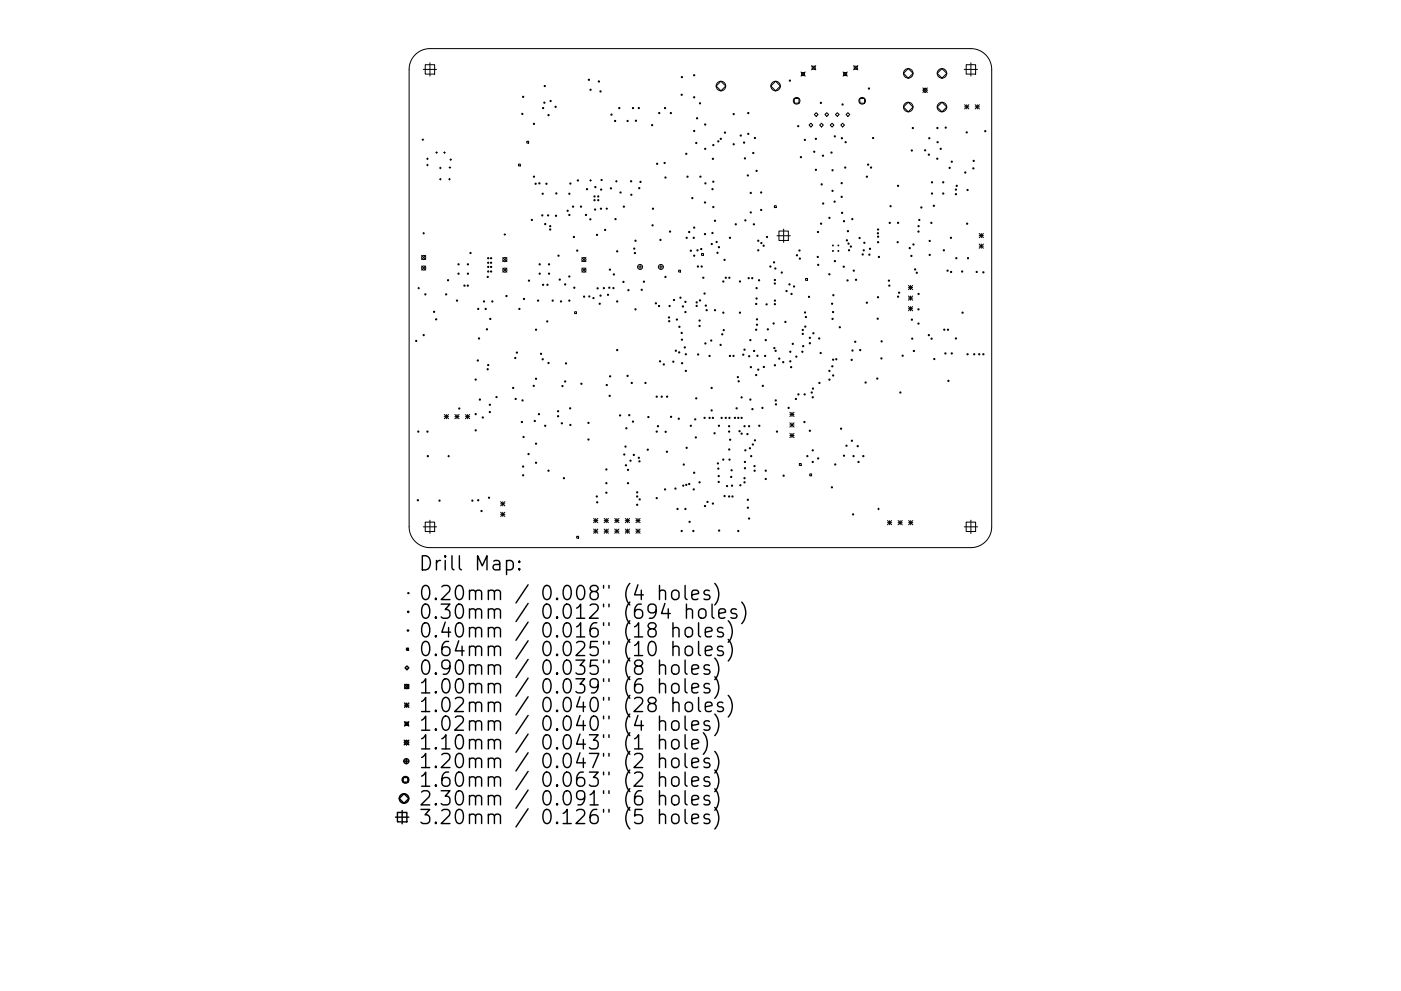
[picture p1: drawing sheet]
<svg xmlns="http://www.w3.org/2000/svg" width="297mm" height="210mm" viewBox="0 0 297 210" stroke-linecap="round" stroke-linejoin="round" font-family="sans-serif">
<defs><g id="words">
<g font-size="4.2">
<text x="88.7" y="121.1">Drill Map:</text>
<text x="88.7" y="127.4">0.20mm / 0.008&quot; (4 holes)</text>
<text x="88.7" y="131.3">0.30mm / 0.012&quot; (694 holes)</text>
<text x="88.7" y="135.3">0.40mm / 0.016&quot; (18 holes)</text>
<text x="88.7" y="139.2">0.64mm / 0.025&quot; (10 holes)</text>
<text x="88.7" y="143.2">0.90mm / 0.035&quot; (8 holes)</text>
<text x="88.7" y="147.2">1.00mm / 0.039&quot; (6 holes)</text>
<text x="88.7" y="151.1">1.02mm / 0.040&quot; (28 holes)</text>
<text x="88.7" y="155.1">1.02mm / 0.040&quot; (4 holes)</text>
<text x="88.7" y="159">1.10mm / 0.043&quot; (1 hole)</text>
<text x="88.7" y="163">1.20mm / 0.047&quot; (2 holes)</text>
<text x="88.7" y="167">1.60mm / 0.063&quot; (2 holes)</text>
<text x="88.7" y="170.9">2.30mm / 0.091&quot; (6 holes)</text>
<text x="88.7" y="174.9">3.20mm / 0.126&quot; (5 holes)</text>
</g>
</g></defs>
<g fill="none" stroke="#000" stroke-width=".21">
<path d="M88 11.6a4.4 4.4 0 0 1 3.2-1.3h114.6a4.4 4.4 0 0 1 4.5 4.4v97.1a4.4 4.4 0 0 1-4.5 4.4h-114.6a4.4 4.4 0 0 1-4.5-4.4v-97.1a4.4 4.4 0 0 1 1.3-3.1zM89.7 14.7h2.9M90.2 13.7h2v2h-2zM91.2 13.3v2.8M152.9 17.2l1 1.1-1 1-1.1-1zM163.4 18.3l1-1.1 1.1 1.1-1.1 1zM169.8 15.3l.9 .9M170 15.4h.6v.6h-.6zM170.7 15.3l-.9 .9M172.1 13.9l.9 .9M172.2 14.1h.6v.6h-.6zM173 13.9l-.9 .9"/>
<path d="M178.7 15.3l.9 .9M178.9 15.4h.6v.6h-.6zM179.6 15.3l-.9 .9M181 13.9l.9 .9M181.1 14.1h.6v.6h-.6zM181.9 13.9l-.9 .9M191.6 15.6l1-1.1 1 1.1-1 1zM195.7 19.1l.4-.4 .5 .4-.5 .5zM195.7 18.7l.9 .9M196.6 18.7l-.9 .9M199.7 14.5l1 1.1-1 1-1-1zM204.4 14.7h2.9"/>
<path d="M204.9 13.7h1.9v2h-1.9zM205.8 13.3v2.8M89.5 29.6h.3M89.7 29.5v.3M90.4 33.7h.4M90.4 35h.4M90.6 33.5v.4M90.6 34.8v.4M92.4 32.4h.3M92.6 32.2v.3M93.2 38h.3M93.2 35.6h.3"/>
<path d="M93.4 35.5v.3M93.4 37.8v.4M94.1 32.4h.3M94.2 32.2v.3M95.1 38h.4M95.2 35.5h.4M95.3 37.8v.4M95.4 35.4v.3M95.4 33.9h.3M95.6 33.7v.3M109.9 34.8h.4v.4h-.4zM111.7 30h.4v.4h-.4z"/>
<path d="M125 38.3h.4M125.2 38.1v.4M130.5 38.5h.4M130.7 38.3v.3M168.4 20.9h1v1h-1zM171.5 26.5l.4-.4 .4 .4-.4 .4zM172.7 24.3l.4-.4 .3 .4-.3 .4zM173.8 26.5l.4-.4 .4 .4-.4 .4zM174.9 24.3l.4-.4 .4 .4-.4 .4zM176 26.5l.4-.4 .4 .4-.4 .4zM177.1 24.3l.4-.4 .4 .4-.4 .4zM178.3 26.5l.4-.4 .3 .4-.3 .4z"/>
<path d="M179.8 23.9l.4 .4-.4 .4-.4-.4zM182.3 20.9h1v1h-1zM191.6 22.7l1-1 1 1-1 1zM198.7 22.7l1-1 1 1-1 1zM204.5 22.2l.9 .9M204.5 22.7h.9M205 22.2v.9M205.4 22.2l-.9 .9M206.8 22.7h.9M206.8 22.2l.9 .9M207.2 22.2v.9M207.7 22.2l-.9 .9"/>
<path d="M89.4 54.2l.9 .9M89.4 56.4l.9 .9M89.7 49.5h.3M89.8 49.3v.4M90.3 54.2l-.9 .9M90.3 56.4l-.9 .9M106.6 54.6l.9 .9M106.6 56.9l.9 .9M106.9 49.8h.3M107 49.6v.3M107.5 54.6l-.9 .9M107.5 56.9l-.9 .9"/>
<path d="M123.4 54.6l.8 .9M123.4 56.9l.8 .9M124.2 54.6l-.8 .9M124.2 56.9l-.8 .9M128.5 44.3h.3M128.6 44.1v.4M135.2 56.6h1M135.7 56.1v1.1M139.6 56.6h1M140.1 56.1v1.1M143.9 57.3h.4v.4h-.4zM148.7 53.8h.4v.4h-.4z"/>
<path d="M164.2 43.6h.4v.4h-.4zM164.7 50h2.9M165.1 49h2v2h-2zM166.1 48.6v2.8M170.8 59.1h.4v.4h-.4zM176.5 52l.2 .2M176.5 53.2l.2 .1M176.7 52l-.2 .2M176.7 53.2l-.2 .1M177.7 53.2l.1 .1M177.7 52l.1 .2M177.8 52l-.1 .2"/>
<path d="M177.8 53.2l-.1 .1M207.6 49.5l.9 .9M207.6 50h.9M207.6 51.8l.9 .9M207.6 52.2h.9M208.1 49.5v.9M208.1 51.8v.9M208.5 49.5l-.9 .9M208.5 51.8l-.9 .9M88.6 61.1h.3M88.8 61v.3M121.8 66.1h.4v.4h-.4z"/>
<path d="M192.6 60.6l.9 .9M192.6 61h.9M192.6 62.8l.9 .9M192.6 63.3h.9M192.6 65l.9 .9M192.6 65.5h.9M193.1 60.6v.9M193.1 62.8v.9M193.1 65v.9M193.5 60.6l-.9 .9M193.5 62.8l-.9 .9M193.5 65l-.9 .9"/>
<path d="M94.2 87.9l.9 .9M94.2 88.4h.9M94.6 87.9v.9M94.9 96.8h.4M95.1 87.9l-.9 .9M95.1 96.6v.4M96.4 88.4h.9M96.4 87.9l.9 .9M96.9 87.9v.9M97.3 87.9l-.9 .9M98.7 88.4h.9M98.7 87.9l.9 .9"/>
<path d="M99.1 87.9v.9M99.6 87.9l-.9 .9M167.5 87.5l.9 .9M167.5 87.9h.9M167.5 89.7l.9 .9M167.5 90.2h.9M167.5 92l.9 .8M167.5 92.4h.9M167.9 87.5v.9M167.9 89.7v.9M167.9 92v.8M168.4 87.5l-.9 .9"/>
<path d="M168.4 89.7l-.9 .9M168.4 92l-.9 .8M169.5 98.3h.4v.4h-.4zM89.7 111.8h2.9M90.2 110.8h2v2h-2zM91.2 110.4v2.8M106.1 106.4l.9 .9M106.1 106.9h.9M106.1 108.7l.9 .9M106.1 109.1h.9M106.6 106.4v.9M106.6 108.7v.9"/>
<path d="M107 106.4l-.9 .9M107 108.7l-.9 .9M122.3 113.8h.4v.4h-.4zM125.9 110l.9 .9M125.9 110.5h.9M125.9 112.2l.9 .9M125.9 112.7h.9M126.3 110v.9M126.3 112.2v.9M126.8 110l-.9 .9M126.8 112.2l-.9 .9M128.1 112.2l.9 .9"/>
<path d="M128.1 110.5h.9M128.1 112.7h.9M128.1 110l.9 .9M128.5 110v.9M128.5 112.2v.9M129 110l-.9 .9M129 112.2l-.9 .9M130.3 110.5h.9M130.3 112.7h.9M130.3 112.2l.9 .9M130.3 110l.9 .9M130.8 110v.9"/>
<path d="M130.8 112.2v.9M131.2 110l-.9 .9M131.2 112.2l-.9 .9M132.6 110.5h.9M132.6 112.7h.9M132.6 112.2l.9 .9M132.6 110l.9 .9M133 110v.9M133 112.2v.9M133.5 110l-.9 .9M133.5 112.2l-.9 .9M134.8 110.5h.9"/>
<path d="M134.8 112.7h.9M134.8 112.2l.9 .9M134.8 110l.9 .9M135.3 110v.9M135.3 112.2v.9M135.7 110l-.9 .9M135.7 112.2l-.9 .9M171.7 100.5h.4v.4h-.4zM186.1 108h.3M186.3 107.8v.4M188.2 110.4l.9 .9M188.2 110.9h.9"/>
<path d="M188.6 110.4v.9M189.1 110.4l-.9 .9M190.4 110.9h.9M190.4 110.4l.9 .9M190.9 110.4v.9M191.3 110.4l-.9 .9M192.6 110.9h.9M192.6 110.4l.9 .9M193.1 110.4v.9M193.5 110.4l-.9 .9M204.4 111.8h2.9M204.9 110.8h1.9v2h-1.9z"/>
<path d="M205.8 110.4v2.8"/>
<circle cx="115.5" cy="18.3" r=".13"/>
<circle cx="124.9" cy="16.9" r=".13"/>
<circle cx="125.2" cy="19" r=".13"/>
<circle cx="127" cy="17.3" r=".13"/>
<circle cx="127.3" cy="19.4" r=".13"/>
<circle cx="144.6" cy="16.4" r=".13"/>
<circle cx="147.2" cy="16" r=".13"/>
<circle cx="152.9" cy="18.3" r="1.01"/>
<circle cx="164.4" cy="18.3" r="1.01"/>
<circle cx="167.5" cy="17.1" r=".13"/>
<circle cx="184.2" cy="18.8" r=".13"/>
<circle cx="192.6" cy="15.6" r="1.01"/>
<circle cx="199.7" cy="15.6" r="1.01"/>
<circle cx="110.7" cy="24.2" r=".13"/>
<circle cx="110.9" cy="20.5" r=".13"/>
<circle cx="113.2" cy="26.3" r=".13"/>
<circle cx="113.2" cy="37.5" r=".13"/>
<circle cx="113.6" cy="39" r=".13"/>
<circle cx="114.4" cy="38.9" r=".13"/>
<circle cx="115.2" cy="22.9" r=".13"/>
<circle cx="115.4" cy="21.8" r=".13"/>
<circle cx="115.9" cy="39" r=".13"/>
<circle cx="116.3" cy="24.4" r=".13"/>
<circle cx="116.7" cy="21.4" r=".13"/>
<circle cx="117.8" cy="22.7" r=".13"/>
<circle cx="120.9" cy="38.9" r=".13"/>
<circle cx="122.5" cy="38.3" r=".13"/>
<circle cx="126.2" cy="39.7" r=".13"/>
<circle cx="127.5" cy="38.2" r=".13"/>
<circle cx="129.5" cy="40" r=".13"/>
<circle cx="129.6" cy="24.3" r=".13"/>
<circle cx="130.4" cy="25.7" r=".13"/>
<circle cx="131.3" cy="22.9" r=".13"/>
<circle cx="133.1" cy="25.7" r=".13"/>
<circle cx="133.8" cy="38.5" r=".13"/>
<circle cx="134.2" cy="22.9" r=".13"/>
<circle cx="134.8" cy="25.6" r=".13"/>
<circle cx="135.4" cy="22.9" r=".13"/>
<circle cx="135.5" cy="39.9" r=".13"/>
<circle cx="135.8" cy="38.6" r=".13"/>
<circle cx="138.3" cy="26.5" r=".13"/>
<circle cx="139.3" cy="34.8" r=".13"/>
<circle cx="139.8" cy="24" r=".13"/>
<circle cx="140.9" cy="34.6" r=".13"/>
<circle cx="141" cy="22.9" r=".13"/>
<circle cx="141.1" cy="37.7" r=".13"/>
<circle cx="142.2" cy="24" r=".13"/>
<circle cx="144.5" cy="20.1" r=".13"/>
<circle cx="145.5" cy="32.6" r=".13"/>
<circle cx="145.8" cy="37.5" r=".13"/>
<circle cx="147.2" cy="27.8" r=".13"/>
<circle cx="147.2" cy="20.6" r=".13"/>
<circle cx="147.6" cy="30.3" r=".13"/>
<circle cx="147.8" cy="25.1" r=".13"/>
<circle cx="148.4" cy="21.9" r=".13"/>
<circle cx="148.5" cy="37.5" r=".13"/>
<circle cx="149.5" cy="26.4" r=".13"/>
<circle cx="149.5" cy="31.6" r=".13"/>
<circle cx="149.6" cy="38.9" r=".13"/>
<circle cx="151.1" cy="33.7" r=".13"/>
<circle cx="151.2" cy="30.8" r=".13"/>
<circle cx="151.2" cy="38.5" r=".13"/>
<circle cx="152.3" cy="30" r=".13"/>
<circle cx="152.8" cy="29.5" r=".13"/>
<circle cx="153.7" cy="28.1" r=".13"/>
<circle cx="155.6" cy="30.6" r=".13"/>
<circle cx="155.6" cy="24.2" r=".13"/>
<circle cx="157.1" cy="28.8" r=".13"/>
<circle cx="157.8" cy="30.3" r=".13"/>
<circle cx="157.9" cy="33.6" r=".13"/>
<circle cx="158.6" cy="37.2" r=".13"/>
<circle cx="158.6" cy="24" r=".13"/>
<circle cx="158.6" cy="28.4" r=".13"/>
<circle cx="159.7" cy="32.5" r=".13"/>
<circle cx="160.1" cy="29.3" r=".13"/>
<circle cx="160.4" cy="36.3" r=".13"/>
<circle cx="168.9" cy="21.4" r=".71"/>
<circle cx="169.2" cy="26.8" r=".13"/>
<circle cx="169.8" cy="33.3" r=".13"/>
<circle cx="170.6" cy="29.7" r=".13"/>
<circle cx="172.6" cy="32.2" r=".13"/>
<circle cx="173" cy="36" r=".13"/>
<circle cx="173" cy="29.5" r=".13"/>
<circle cx="174" cy="21.8" r=".13"/>
<circle cx="174.2" cy="39.1" r=".13"/>
<circle cx="174.5" cy="33" r=".13"/>
<circle cx="176.3" cy="32.4" r=".13"/>
<circle cx="176.5" cy="36.1" r=".13"/>
<circle cx="177" cy="28.9" r=".13"/>
<circle cx="178.5" cy="38.9" r=".13"/>
<circle cx="178.5" cy="29.3" r=".13"/>
<circle cx="178.6" cy="22.2" r=".13"/>
<circle cx="179.2" cy="35.5" r=".13"/>
<circle cx="179.3" cy="30.2" r=".13"/>
<circle cx="182.8" cy="21.4" r=".71"/>
<circle cx="183.8" cy="37.5" r=".13"/>
<circle cx="184.1" cy="34.9" r=".13"/>
<circle cx="184.7" cy="35.5" r=".13"/>
<circle cx="185.1" cy="29.3" r=".13"/>
<circle cx="190.4" cy="39.4" r=".13"/>
<circle cx="192.6" cy="22.7" r="1.01"/>
<circle cx="193.3" cy="31.9" r=".13"/>
<circle cx="193.5" cy="27.2" r=".13"/>
<circle cx="196.1" cy="31.9" r=".13"/>
<circle cx="196.9" cy="32.8" r=".13"/>
<circle cx="197" cy="29.3" r=".13"/>
<circle cx="197.6" cy="38.7" r=".13"/>
<circle cx="198.7" cy="33.7" r=".13"/>
<circle cx="198.7" cy="27.2" r=".13"/>
<circle cx="198.8" cy="30.2" r=".13"/>
<circle cx="199.5" cy="31.6" r=".13"/>
<circle cx="199.7" cy="22.7" r="1.01"/>
<circle cx="200" cy="38.7" r=".13"/>
<circle cx="200.5" cy="27.1" r=".13"/>
<circle cx="201.3" cy="35.6" r=".13"/>
<circle cx="201.8" cy="34.3" r=".13"/>
<circle cx="202.8" cy="39.4" r=".13"/>
<circle cx="204.7" cy="36.6" r=".13"/>
<circle cx="205" cy="28.1" r=".13"/>
<circle cx="206.4" cy="35.7" r=".13"/>
<circle cx="206.4" cy="34.1" r=".13"/>
<circle cx="208.9" cy="27.8" r=".13"/>
<circle cx="89.8" cy="56.9" r=".44"/>
<circle cx="89.8" cy="54.6" r=".44"/>
<circle cx="95" cy="59.5" r=".13"/>
<circle cx="97.2" cy="56.1" r=".13"/>
<circle cx="97.2" cy="58.1" r=".13"/>
<circle cx="99.2" cy="56.1" r=".13"/>
<circle cx="99.2" cy="58.1" r=".13"/>
<circle cx="99.8" cy="53.7" r=".13"/>
<circle cx="103.4" cy="58.8" r=".13"/>
<circle cx="103.5" cy="56.6" r=".13"/>
<circle cx="103.5" cy="57.6" r=".13"/>
<circle cx="103.5" cy="55.8" r=".13"/>
<circle cx="103.5" cy="54.8" r=".13"/>
<circle cx="104.1" cy="56.6" r=".13"/>
<circle cx="104.1" cy="57.6" r=".13"/>
<circle cx="104.1" cy="55.8" r=".13"/>
<circle cx="104.1" cy="54.8" r=".13"/>
<circle cx="107" cy="55.1" r=".44"/>
<circle cx="107" cy="57.3" r=".44"/>
<circle cx="112.2" cy="59.5" r=".13"/>
<circle cx="112.8" cy="46.7" r=".13"/>
<circle cx="114.4" cy="56.1" r=".13"/>
<circle cx="114.4" cy="58.1" r=".13"/>
<circle cx="115" cy="45.7" r=".13"/>
<circle cx="115.1" cy="41.1" r=".13"/>
<circle cx="115.6" cy="47.5" r=".13"/>
<circle cx="116.2" cy="45.7" r=".13"/>
<circle cx="116.4" cy="56.1" r=".13"/>
<circle cx="116.4" cy="58.1" r=".13"/>
<circle cx="116.7" cy="48" r=".13"/>
<circle cx="116.7" cy="48.7" r=".13"/>
<circle cx="117.9" cy="45.8" r=".13"/>
<circle cx="118" cy="41" r=".13"/>
<circle cx="118.4" cy="54.3" r=".13"/>
<circle cx="118.7" cy="59.3" r=".13"/>
<circle cx="120.4" cy="44.7" r=".13"/>
<circle cx="120.7" cy="58.7" r=".13"/>
<circle cx="120.7" cy="41.1" r=".13"/>
<circle cx="120.7" cy="45.6" r=".13"/>
<circle cx="121.5" cy="43.8" r=".13"/>
<circle cx="121.7" cy="50.3" r=".13"/>
<circle cx="122.4" cy="53.2" r=".13"/>
<circle cx="123.2" cy="43.8" r=".13"/>
<circle cx="123.8" cy="55.1" r=".44"/>
<circle cx="123.8" cy="57.3" r=".44"/>
<circle cx="124.2" cy="45.6" r=".13"/>
<circle cx="124.5" cy="40.1" r=".13"/>
<circle cx="125.2" cy="46.5" r=".13"/>
<circle cx="126" cy="41.7" r=".13"/>
<circle cx="126" cy="42.5" r=".13"/>
<circle cx="126.2" cy="44.5" r=".13"/>
<circle cx="126.6" cy="49.8" r=".13"/>
<circle cx="126.8" cy="41.7" r=".13"/>
<circle cx="126.8" cy="42.5" r=".13"/>
<circle cx="127.4" cy="44.3" r=".13"/>
<circle cx="127.5" cy="40.2" r=".13"/>
<circle cx="128.3" cy="48.8" r=".13"/>
<circle cx="129.3" cy="57.2" r=".13"/>
<circle cx="130.1" cy="58.2" r=".13"/>
<circle cx="130.5" cy="46.5" r=".13"/>
<circle cx="130.9" cy="53.3" r=".13"/>
<circle cx="131.6" cy="40.8" r=".13"/>
<circle cx="132.2" cy="59.8" r=".13"/>
<circle cx="132.3" cy="43.8" r=".13"/>
<circle cx="133.9" cy="41.3" r=".13"/>
<circle cx="134.5" cy="52.8" r=".13"/>
<circle cx="134.6" cy="53.7" r=".13"/>
<circle cx="134.7" cy="51.1" r=".13"/>
<circle cx="135.7" cy="56.6" r=".53"/>
<circle cx="136.5" cy="59.8" r=".13"/>
<circle cx="138.4" cy="47.8" r=".13"/>
<circle cx="138.4" cy="44.3" r=".13"/>
<circle cx="140" cy="50.9" r=".13"/>
<circle cx="140.1" cy="56.6" r=".53"/>
<circle cx="141.1" cy="58.8" r=".13"/>
<circle cx="142.1" cy="49.1" r=".13"/>
<circle cx="145.6" cy="50.5" r=".13"/>
<circle cx="146.1" cy="49.2" r=".13"/>
<circle cx="146.5" cy="53.2" r=".13"/>
<circle cx="146.8" cy="42" r=".13"/>
<circle cx="147.1" cy="50.5" r=".13"/>
<circle cx="147.2" cy="48.3" r=".13"/>
<circle cx="147.2" cy="54.3" r=".13"/>
<circle cx="147.9" cy="53.1" r=".13"/>
<circle cx="148" cy="56.5" r=".13"/>
<circle cx="148.7" cy="52.8" r=".13"/>
<circle cx="148.8" cy="56.5" r=".13"/>
<circle cx="149.1" cy="58.9" r=".13"/>
<circle cx="149.5" cy="43" r=".13"/>
<circle cx="149.5" cy="49.7" r=".13"/>
<circle cx="150.9" cy="51.8" r=".13"/>
<circle cx="151.1" cy="49.4" r=".13"/>
<circle cx="151.1" cy="40.1" r=".13"/>
<circle cx="151.2" cy="43.9" r=".13"/>
<circle cx="151.6" cy="46.8" r=".13"/>
<circle cx="151.9" cy="51.3" r=".13"/>
<circle cx="152.1" cy="53.6" r=".13"/>
<circle cx="152.4" cy="52.4" r=".13"/>
<circle cx="153.4" cy="59.7" r=".13"/>
<circle cx="153.6" cy="55.1" r=".13"/>
<circle cx="153.9" cy="58.9" r=".13"/>
<circle cx="154.6" cy="58.9" r=".13"/>
<circle cx="154.8" cy="50.5" r=".13"/>
<circle cx="156" cy="47.6" r=".13"/>
<circle cx="156.9" cy="59.7" r=".13"/>
<circle cx="158" cy="46.8" r=".13"/>
<circle cx="158.7" cy="59" r=".13"/>
<circle cx="159.2" cy="40.9" r=".13"/>
<circle cx="159.2" cy="45.1" r=".13"/>
<circle cx="159.5" cy="59" r=".13"/>
<circle cx="159.8" cy="47.6" r=".13"/>
<circle cx="160.8" cy="51.1" r=".13"/>
<circle cx="160.8" cy="53.1" r=".13"/>
<circle cx="160.9" cy="59.5" r=".13"/>
<circle cx="161.4" cy="40.8" r=".13"/>
<circle cx="161.4" cy="44.5" r=".13"/>
<circle cx="161.4" cy="51.6" r=".13"/>
<circle cx="161.9" cy="52.1" r=".13"/>
<circle cx="162.6" cy="50.3" r=".13"/>
<circle cx="163.3" cy="56.5" r=".13"/>
<circle cx="164.1" cy="55.7" r=".13"/>
<circle cx="164.3" cy="59.4" r=".13"/>
<circle cx="164.4" cy="57" r=".13"/>
<circle cx="165.7" cy="57.8" r=".13"/>
<circle cx="169" cy="54.2" r=".13"/>
<circle cx="169.5" cy="53.1" r=".13"/>
<circle cx="169.6" cy="54.9" r=".13"/>
<circle cx="173.4" cy="54.5" r=".13"/>
<circle cx="173.4" cy="49.2" r=".13"/>
<circle cx="173.5" cy="56.2" r=".13"/>
<circle cx="174.1" cy="47.5" r=".13"/>
<circle cx="174.5" cy="43.2" r=".13"/>
<circle cx="175.8" cy="58.2" r=".13"/>
<circle cx="175.9" cy="46.2" r=".13"/>
<circle cx="176.5" cy="40.5" r=".13"/>
<circle cx="177" cy="42.8" r=".13"/>
<circle cx="177" cy="55.4" r=".13"/>
<circle cx="178.5" cy="41.8" r=".13"/>
<circle cx="178.5" cy="45.2" r=".13"/>
<circle cx="178.9" cy="56.6" r=".13"/>
<circle cx="178.9" cy="46.9" r=".13"/>
<circle cx="179.6" cy="51" r=".13"/>
<circle cx="179.7" cy="59.5" r=".13"/>
<circle cx="179.8" cy="49" r=".13"/>
<circle cx="179.9" cy="51.7" r=".13"/>
<circle cx="180" cy="53.1" r=".13"/>
<circle cx="180.4" cy="52.3" r=".13"/>
<circle cx="180.7" cy="46.5" r=".13"/>
<circle cx="181" cy="57.4" r=".13"/>
<circle cx="181.5" cy="59.4" r=".13"/>
<circle cx="182.2" cy="50.5" r=".13"/>
<circle cx="182.9" cy="54" r=".13"/>
<circle cx="183.1" cy="53.1" r=".13"/>
<circle cx="183.3" cy="51.5" r=".13"/>
<circle cx="184.3" cy="54" r=".13"/>
<circle cx="184.5" cy="52.8" r=".13"/>
<circle cx="186.1" cy="49.5" r=".13"/>
<circle cx="186.2" cy="51.4" r=".13"/>
<circle cx="186.2" cy="48.7" r=".13"/>
<circle cx="186.2" cy="50.2" r=".13"/>
<circle cx="186.4" cy="54.5" r=".13"/>
<circle cx="188.5" cy="59.5" r=".13"/>
<circle cx="188.6" cy="47.3" r=".13"/>
<circle cx="188.8" cy="43.8" r=".13"/>
<circle cx="190.3" cy="51.4" r=".13"/>
<circle cx="190.4" cy="47.3" r=".13"/>
<circle cx="192.9" cy="52.6" r=".13"/>
<circle cx="193.2" cy="54.3" r=".13"/>
<circle cx="193.7" cy="51.9" r=".13"/>
<circle cx="194" cy="57.2" r=".13"/>
<circle cx="194.4" cy="57.9" r=".13"/>
<circle cx="194.7" cy="49.1" r=".13"/>
<circle cx="194.8" cy="48" r=".13"/>
<circle cx="194.9" cy="46.7" r=".13"/>
<circle cx="195.3" cy="44" r=".13"/>
<circle cx="197.1" cy="54.1" r=".13"/>
<circle cx="197.1" cy="51.1" r=".13"/>
<circle cx="197.5" cy="47.3" r=".13"/>
<circle cx="197.6" cy="41.1" r=".13"/>
<circle cx="198" cy="43.7" r=".13"/>
<circle cx="200" cy="41.1" r=".13"/>
<circle cx="200.1" cy="53.1" r=".13"/>
<circle cx="200.9" cy="57.4" r=".13"/>
<circle cx="201.6" cy="50.5" r=".13"/>
<circle cx="201.7" cy="57.7" r=".13"/>
<circle cx="202.7" cy="41.2" r=".13"/>
<circle cx="202.7" cy="40.2" r=".13"/>
<circle cx="202.8" cy="54.8" r=".13"/>
<circle cx="204" cy="57.6" r=".13"/>
<circle cx="205.1" cy="47.5" r=".13"/>
<circle cx="205.1" cy="40.3" r=".13"/>
<circle cx="205.2" cy="54.8" r=".13"/>
<circle cx="207.1" cy="57.7" r=".13"/>
<circle cx="208.5" cy="57.8" r=".13"/>
<circle cx="88.2" cy="72.3" r=".13"/>
<circle cx="89.8" cy="71.1" r=".13"/>
<circle cx="90.2" cy="62.5" r=".13"/>
<circle cx="92" cy="66.2" r=".13"/>
<circle cx="92.5" cy="67.8" r=".13"/>
<circle cx="94.6" cy="62.5" r=".13"/>
<circle cx="96.9" cy="63.8" r=".13"/>
<circle cx="98.5" cy="60.6" r=".13"/>
<circle cx="99.2" cy="60.6" r=".13"/>
<circle cx="101.3" cy="76.5" r=".13"/>
<circle cx="101.4" cy="65.5" r=".13"/>
<circle cx="101.6" cy="71.8" r=".13"/>
<circle cx="102.6" cy="64" r=".13"/>
<circle cx="103" cy="65.5" r=".13"/>
<circle cx="103.2" cy="69.9" r=".13"/>
<circle cx="103.4" cy="78.3" r=".13"/>
<circle cx="103.5" cy="77.5" r=".13"/>
<circle cx="103.9" cy="67.7" r=".13"/>
<circle cx="104.4" cy="64" r=".13"/>
<circle cx="107.4" cy="62.8" r=".13"/>
<circle cx="109.2" cy="76" r=".13"/>
<circle cx="109.6" cy="74.8" r=".13"/>
<circle cx="110.1" cy="65.5" r=".13"/>
<circle cx="111.1" cy="63.4" r=".13"/>
<circle cx="113.7" cy="70" r=".13"/>
<circle cx="114.1" cy="63.8" r=".13"/>
<circle cx="114.7" cy="75.1" r=".13"/>
<circle cx="115.1" cy="76.2" r=".13"/>
<circle cx="115.2" cy="60.4" r=".13"/>
<circle cx="116" cy="68.2" r=".13"/>
<circle cx="116.1" cy="60.4" r=".13"/>
<circle cx="116.3" cy="77" r=".13"/>
<circle cx="117.2" cy="63.8" r=".13"/>
<circle cx="118.9" cy="64" r=".13"/>
<circle cx="119.8" cy="60.3" r=".13"/>
<circle cx="120" cy="77.1" r=".13"/>
<circle cx="120.7" cy="63.8" r=".13"/>
<circle cx="121.8" cy="61" r=".13"/>
<circle cx="123.8" cy="62.9" r=".13"/>
<circle cx="124.9" cy="62.9" r=".13"/>
<circle cx="125.8" cy="63.3" r=".13"/>
<circle cx="126.7" cy="61.2" r=".13"/>
<circle cx="127.2" cy="64.4" r=".13"/>
<circle cx="127.3" cy="62.7" r=".13"/>
<circle cx="128" cy="61.1" r=".13"/>
<circle cx="128.9" cy="62.5" r=".13"/>
<circle cx="129.2" cy="61" r=".13"/>
<circle cx="129.4" cy="79.8" r=".13"/>
<circle cx="130.1" cy="61.1" r=".13"/>
<circle cx="130.9" cy="64" r=".13"/>
<circle cx="130.9" cy="74.3" r=".13"/>
<circle cx="133.1" cy="79.7" r=".13"/>
<circle cx="133.2" cy="61.6" r=".13"/>
<circle cx="134.7" cy="65.6" r=".13"/>
<circle cx="136.1" cy="61.5" r=".13"/>
<circle cx="139.1" cy="64.4" r=".13"/>
<circle cx="139.7" cy="64.9" r=".13"/>
<circle cx="139.9" cy="76.7" r=".13"/>
<circle cx="140.7" cy="77.3" r=".13"/>
<circle cx="141.8" cy="67.4" r=".13"/>
<circle cx="141.9" cy="68.1" r=".13"/>
<circle cx="142" cy="64.9" r=".13"/>
<circle cx="142.8" cy="76.7" r=".13"/>
<circle cx="142.9" cy="63.6" r=".13"/>
<circle cx="143.3" cy="74.4" r=".13"/>
<circle cx="143.5" cy="67.8" r=".13"/>
<circle cx="144" cy="74.8" r=".13"/>
<circle cx="144" cy="69.3" r=".13"/>
<circle cx="144.3" cy="63.2" r=".13"/>
<circle cx="144.5" cy="70.6" r=".13"/>
<circle cx="144.6" cy="72.1" r=".13"/>
<circle cx="144.6" cy="77.1" r=".13"/>
<circle cx="144.8" cy="65" r=".13"/>
<circle cx="145.2" cy="73.7" r=".13"/>
<circle cx="145.3" cy="64" r=".13"/>
<circle cx="145.3" cy="66.2" r=".13"/>
<circle cx="145.4" cy="75.2" r=".13"/>
<circle cx="145.4" cy="78.7" r=".13"/>
<circle cx="147.7" cy="64.9" r=".13"/>
<circle cx="147.7" cy="64.2" r=".13"/>
<circle cx="148" cy="75.2" r=".13"/>
<circle cx="148.3" cy="68" r=".13"/>
<circle cx="148.3" cy="69.2" r=".13"/>
<circle cx="148.4" cy="63.7" r=".13"/>
<circle cx="149.4" cy="62.3" r=".13"/>
<circle cx="149.6" cy="72.9" r=".13"/>
<circle cx="149.6" cy="64.8" r=".13"/>
<circle cx="149.8" cy="65.8" r=".13"/>
<circle cx="150.4" cy="75.5" r=".13"/>
<circle cx="150.8" cy="72.2" r=".13"/>
<circle cx="151.6" cy="65.8" r=".13"/>
<circle cx="152.8" cy="73.2" r=".13"/>
<circle cx="153.1" cy="70.9" r=".13"/>
<circle cx="153.4" cy="66.3" r=".13"/>
<circle cx="153.4" cy="70" r=".13"/>
<circle cx="154.8" cy="75.5" r=".13"/>
<circle cx="155.5" cy="75.5" r=".13"/>
<circle cx="156.9" cy="66.3" r=".13"/>
<circle cx="157.6" cy="75.2" r=".13"/>
<circle cx="157.9" cy="74.2" r=".13"/>
<circle cx="158.8" cy="75.6" r=".13"/>
<circle cx="159.1" cy="72.2" r=".13"/>
<circle cx="159.2" cy="77.9" r=".13"/>
<circle cx="159.9" cy="74.5" r=".13"/>
<circle cx="160.3" cy="70" r=".13"/>
<circle cx="160.3" cy="64.5" r=".13"/>
<circle cx="160.3" cy="79.6" r=".13"/>
<circle cx="160.4" cy="61.1" r=".13"/>
<circle cx="160.4" cy="63.3" r=".13"/>
<circle cx="160.5" cy="67.8" r=".13"/>
<circle cx="160.5" cy="68.9" r=".13"/>
<circle cx="160.6" cy="75.5" r=".13"/>
<circle cx="160.8" cy="78.4" r=".13"/>
<circle cx="162" cy="77.9" r=".13"/>
<circle cx="162.2" cy="75.5" r=".13"/>
<circle cx="162.4" cy="72.2" r=".13"/>
<circle cx="162.5" cy="64.6" r=".13"/>
<circle cx="162.8" cy="69.9" r=".13"/>
<circle cx="164" cy="68.6" r=".13"/>
<circle cx="164.2" cy="73.9" r=".13"/>
<circle cx="164.3" cy="60.2" r=".13"/>
<circle cx="164.3" cy="64.5" r=".13"/>
<circle cx="164.3" cy="77.5" r=".13"/>
<circle cx="164.3" cy="63.8" r=".13"/>
<circle cx="164.4" cy="74.4" r=".13"/>
<circle cx="165.2" cy="76.1" r=".13"/>
<circle cx="166.1" cy="76.8" r=".13"/>
<circle cx="166.5" cy="68.3" r=".13"/>
<circle cx="166.8" cy="61.8" r=".13"/>
<circle cx="167.4" cy="60.3" r=".13"/>
<circle cx="167.6" cy="76.7" r=".13"/>
<circle cx="167.6" cy="74.6" r=".13"/>
<circle cx="167.7" cy="77.9" r=".13"/>
<circle cx="167.8" cy="62.4" r=".13"/>
<circle cx="168.1" cy="73" r=".13"/>
<circle cx="168.4" cy="60.8" r=".13"/>
<circle cx="168.8" cy="75.7" r=".13"/>
<circle cx="170.1" cy="74.6" r=".13"/>
<circle cx="170.2" cy="70" r=".13"/>
<circle cx="170.2" cy="70.8" r=".13"/>
<circle cx="170.3" cy="73.4" r=".13"/>
<circle cx="170.7" cy="66.3" r=".13"/>
<circle cx="170.7" cy="69.3" r=".13"/>
<circle cx="170.9" cy="67.3" r=".13"/>
<circle cx="171.5" cy="63" r=".13"/>
<circle cx="171.7" cy="71.7" r=".13"/>
<circle cx="171.7" cy="72.8" r=".13"/>
<circle cx="172.5" cy="70.7" r=".13"/>
<circle cx="173.7" cy="71.8" r=".13"/>
<circle cx="174" cy="74.9" r=".13"/>
<circle cx="175.9" cy="78.7" r=".13"/>
<circle cx="176.4" cy="64.4" r=".13"/>
<circle cx="176.5" cy="77.7" r=".13"/>
<circle cx="176.5" cy="67.7" r=".13"/>
<circle cx="176.6" cy="66.2" r=".13"/>
<circle cx="176.6" cy="79.7" r=".13"/>
<circle cx="176.6" cy="76.3" r=".13"/>
<circle cx="176.7" cy="62.6" r=".13"/>
<circle cx="177.3" cy="76.2" r=".13"/>
<circle cx="178.1" cy="69.4" r=".13"/>
<circle cx="180.6" cy="76.4" r=".13"/>
<circle cx="180.7" cy="74.4" r=".13"/>
<circle cx="181.3" cy="72.5" r=".13"/>
<circle cx="182.4" cy="74.3" r=".13"/>
<circle cx="183.8" cy="64.2" r=".13"/>
<circle cx="186.1" cy="67.6" r=".13"/>
<circle cx="186.2" cy="63.1" r=".13"/>
<circle cx="186.9" cy="76" r=".13"/>
<circle cx="186.9" cy="72.4" r=".13"/>
<circle cx="188.6" cy="60.6" r=".13"/>
<circle cx="190.4" cy="62.9" r=".13"/>
<circle cx="190.6" cy="62.1" r=".13"/>
<circle cx="191.4" cy="75.5" r=".13"/>
<circle cx="193.3" cy="67.8" r=".13"/>
<circle cx="193.4" cy="71.9" r=".13"/>
<circle cx="193.8" cy="74.5" r=".13"/>
<circle cx="194.7" cy="65.6" r=".13"/>
<circle cx="194.7" cy="68.7" r=".13"/>
<circle cx="194.8" cy="62.4" r=".13"/>
<circle cx="196.9" cy="71.1" r=".13"/>
<circle cx="197.5" cy="71.9" r=".13"/>
<circle cx="198.1" cy="76.2" r=".13"/>
<circle cx="200.2" cy="70" r=".13"/>
<circle cx="200.4" cy="75" r=".13"/>
<circle cx="201" cy="70" r=".13"/>
<circle cx="201.8" cy="75" r=".13"/>
<circle cx="202.7" cy="71.8" r=".13"/>
<circle cx="204.1" cy="66.3" r=".13"/>
<circle cx="205.1" cy="75.2" r=".13"/>
<circle cx="206.6" cy="75.2" r=".13"/>
<circle cx="207.6" cy="75.2" r=".13"/>
<circle cx="208.5" cy="75.2" r=".13"/>
<circle cx="88.7" cy="91.6" r=".13"/>
<circle cx="90.6" cy="91.6" r=".13"/>
<circle cx="90.7" cy="96.8" r=".13"/>
<circle cx="97.4" cy="86.7" r=".13"/>
<circle cx="100.9" cy="80.5" r=".13"/>
<circle cx="100.9" cy="91.3" r=".13"/>
<circle cx="100.9" cy="87.9" r=".13"/>
<circle cx="101.7" cy="84.8" r=".13"/>
<circle cx="102.4" cy="88.6" r=".13"/>
<circle cx="103.9" cy="87.4" r=".13"/>
<circle cx="103.9" cy="85.9" r=".13"/>
<circle cx="105.3" cy="84.2" r=".13"/>
<circle cx="108.8" cy="82.3" r=".13"/>
<circle cx="109.3" cy="84.6" r=".13"/>
<circle cx="110.7" cy="89.5" r=".13"/>
<circle cx="110.8" cy="85" r=".13"/>
<circle cx="110.9" cy="99" r=".13"/>
<circle cx="111" cy="92.7" r=".13"/>
<circle cx="112.1" cy="96.3" r=".13"/>
<circle cx="113.2" cy="81.9" r=".13"/>
<circle cx="113.4" cy="89.3" r=".13"/>
<circle cx="113.7" cy="80.4" r=".13"/>
<circle cx="113.7" cy="94.1" r=".13"/>
<circle cx="113.7" cy="98.2" r=".13"/>
<circle cx="114.3" cy="87.9" r=".13"/>
<circle cx="115.6" cy="90.3" r=".13"/>
<circle cx="116.3" cy="99.9" r=".13"/>
<circle cx="118.3" cy="87.2" r=".13"/>
<circle cx="118.3" cy="88.3" r=".13"/>
<circle cx="119.1" cy="89.8" r=".13"/>
<circle cx="119.3" cy="81.9" r=".13"/>
<circle cx="119.8" cy="80.9" r=".13"/>
<circle cx="120.9" cy="86.6" r=".13"/>
<circle cx="120.9" cy="90.2" r=".13"/>
<circle cx="123.3" cy="81.4" r=".13"/>
<circle cx="124.8" cy="93.2" r=".13"/>
<circle cx="124.8" cy="89.7" r=".13"/>
<circle cx="128.6" cy="99.6" r=".13"/>
<circle cx="128.6" cy="81.7" r=".13"/>
<circle cx="129.3" cy="84" r=".13"/>
<circle cx="131.5" cy="88.1" r=".13"/>
<circle cx="132.4" cy="96.4" r=".13"/>
<circle cx="132.6" cy="94.7" r=".13"/>
<circle cx="132.7" cy="98.7" r=".13"/>
<circle cx="132.8" cy="90.9" r=".13"/>
<circle cx="133.1" cy="99.7" r=".13"/>
<circle cx="133.4" cy="88.1" r=".13"/>
<circle cx="133.7" cy="97.7" r=".13"/>
<circle cx="133.9" cy="81.2" r=".13"/>
<circle cx="134.2" cy="89.5" r=".13"/>
<circle cx="134.4" cy="96.5" r=".13"/>
<circle cx="135.4" cy="97.1" r=".13"/>
<circle cx="135.6" cy="97.9" r=".13"/>
<circle cx="136.9" cy="81.2" r=".13"/>
<circle cx="137.3" cy="95.4" r=".13"/>
<circle cx="137.5" cy="88.5" r=".13"/>
<circle cx="139.2" cy="84.2" r=".13"/>
<circle cx="139.2" cy="91.6" r=".13"/>
<circle cx="139.5" cy="90.4" r=".13"/>
<circle cx="140.3" cy="84.2" r=".13"/>
<circle cx="141.1" cy="91.6" r=".13"/>
<circle cx="141.4" cy="95.9" r=".13"/>
<circle cx="141.4" cy="84.2" r=".13"/>
<circle cx="142.3" cy="88.4" r=".13"/>
<circle cx="143.9" cy="88.8" r=".13"/>
<circle cx="145" cy="98.6" r=".13"/>
<circle cx="145.6" cy="95" r=".13"/>
<circle cx="146.5" cy="90.3" r=".13"/>
<circle cx="147.4" cy="89" r=".13"/>
<circle cx="147.5" cy="92.8" r=".13"/>
<circle cx="147.6" cy="84.5" r=".13"/>
<circle cx="149.4" cy="88.7" r=".13"/>
<circle cx="150.4" cy="88.7" r=".13"/>
<circle cx="150.9" cy="87.1" r=".13"/>
<circle cx="150.9" cy="82.3" r=".13"/>
<circle cx="151.1" cy="88.7" r=".13"/>
<circle cx="151.5" cy="91.9" r=".13"/>
<circle cx="152.2" cy="98.3" r=".13"/>
<circle cx="152.3" cy="99.4" r=".13"/>
<circle cx="152.4" cy="90.3" r=".13"/>
<circle cx="153" cy="88.7" r=".13"/>
<circle cx="153.3" cy="97.5" r=".13"/>
<circle cx="153.9" cy="88.7" r=".13"/>
<circle cx="154.6" cy="91.6" r=".13"/>
<circle cx="154.6" cy="90.4" r=".13"/>
<circle cx="154.6" cy="95.4" r=".13"/>
<circle cx="154.7" cy="88.7" r=".13"/>
<circle cx="154.7" cy="97.5" r=".13"/>
<circle cx="154.8" cy="93.3" r=".13"/>
<circle cx="155.1" cy="99.8" r=".13"/>
<circle cx="155.8" cy="88.7" r=".13"/>
<circle cx="156.2" cy="86.6" r=".13"/>
<circle cx="156.4" cy="80" r=".13"/>
<circle cx="156.5" cy="88.7" r=".13"/>
<circle cx="156.6" cy="80.9" r=".13"/>
<circle cx="156.8" cy="91.5" r=".13"/>
<circle cx="157.2" cy="92" r=".13"/>
<circle cx="157.2" cy="84.3" r=".13"/>
<circle cx="157.2" cy="88.7" r=".13"/>
<circle cx="157.9" cy="90.4" r=".13"/>
<circle cx="157.9" cy="99.3" r=".13"/>
<circle cx="157.9" cy="98" r=".13"/>
<circle cx="158" cy="95.5" r=".13"/>
<circle cx="158.5" cy="92.1" r=".13"/>
<circle cx="158.8" cy="90.4" r=".13"/>
<circle cx="159" cy="95.1" r=".13"/>
<circle cx="159.1" cy="84.8" r=".13"/>
<circle cx="159.3" cy="96.8" r=".13"/>
<circle cx="159.5" cy="86.8" r=".13"/>
<circle cx="159.6" cy="94.3" r=".13"/>
<circle cx="160" cy="98.9" r=".13"/>
<circle cx="160" cy="99.9" r=".13"/>
<circle cx="160.1" cy="93.4" r=".13"/>
<circle cx="161" cy="90.3" r=".13"/>
<circle cx="161.6" cy="86.5" r=".13"/>
<circle cx="161.7" cy="81.9" r=".13"/>
<circle cx="162.4" cy="99.9" r=".13"/>
<circle cx="164.5" cy="85" r=".13"/>
<circle cx="164.5" cy="85.8" r=".13"/>
<circle cx="164.7" cy="91.6" r=".13"/>
<circle cx="167.2" cy="86.5" r=".13"/>
<circle cx="168.7" cy="84.6" r=".13"/>
<circle cx="169.3" cy="83.7" r=".13"/>
<circle cx="170.6" cy="89.5" r=".13"/>
<circle cx="170.6" cy="83.7" r=".13"/>
<circle cx="171.2" cy="96.8" r=".13"/>
<circle cx="171.7" cy="91.4" r=".13"/>
<circle cx="172.1" cy="83.3" r=".13"/>
<circle cx="172.3" cy="84.3" r=".13"/>
<circle cx="172.3" cy="95.5" r=".13"/>
<circle cx="172.3" cy="98" r=".13"/>
<circle cx="172.4" cy="82.4" r=".13"/>
<circle cx="173.5" cy="97.3" r=".13"/>
<circle cx="173.7" cy="81.2" r=".13"/>
<circle cx="175.9" cy="80.5" r=".13"/>
<circle cx="177.1" cy="98.5" r=".13"/>
<circle cx="178.3" cy="91" r=".13"/>
<circle cx="178.9" cy="96.7" r=".13"/>
<circle cx="179.5" cy="94.6" r=".13"/>
<circle cx="180.6" cy="93.5" r=".13"/>
<circle cx="181" cy="96.8" r=".13"/>
<circle cx="181.9" cy="94.7" r=".13"/>
<circle cx="182" cy="98" r=".13"/>
<circle cx="183" cy="96.8" r=".13"/>
<circle cx="183.5" cy="81.2" r=".13"/>
<circle cx="186" cy="80.3" r=".13"/>
<circle cx="190.9" cy="83.3" r=".13"/>
<circle cx="201.1" cy="80.8" r=".13"/>
<circle cx="88.6" cy="106.1" r=".13"/>
<circle cx="93.2" cy="106.2" r=".13"/>
<circle cx="100.2" cy="106.2" r=".13"/>
<circle cx="101.4" cy="106.1" r=".13"/>
<circle cx="102.1" cy="108.4" r=".13"/>
<circle cx="103.7" cy="105.6" r=".13"/>
<circle cx="110.9" cy="100.8" r=".13"/>
<circle cx="119.6" cy="101.5" r=".13"/>
<circle cx="126.5" cy="105.3" r=".13"/>
<circle cx="126.6" cy="106.6" r=".13"/>
<circle cx="128.6" cy="104.5" r=".13"/>
<circle cx="128.6" cy="102.5" r=".13"/>
<circle cx="133.1" cy="102.5" r=".13"/>
<circle cx="135.1" cy="104.5" r=".13"/>
<circle cx="135.1" cy="107.1" r=".13"/>
<circle cx="135.1" cy="105.3" r=".13"/>
<circle cx="135.6" cy="106" r=".13"/>
<circle cx="139.2" cy="105.7" r=".13"/>
<circle cx="141" cy="103.8" r=".13"/>
<circle cx="143.2" cy="103.7" r=".13"/>
<circle cx="143.6" cy="108" r=".13"/>
<circle cx="144.5" cy="112.7" r=".13"/>
<circle cx="144.9" cy="103" r=".13"/>
<circle cx="145.3" cy="108" r=".13"/>
<circle cx="145.5" cy="102.9" r=".13"/>
<circle cx="146.1" cy="102.7" r=".13"/>
<circle cx="146.2" cy="110.7" r=".13"/>
<circle cx="147" cy="112.7" r=".13"/>
<circle cx="147.1" cy="103.8" r=".13"/>
<circle cx="147.2" cy="100.3" r=".13"/>
<circle cx="148.3" cy="102.3" r=".13"/>
<circle cx="149.5" cy="107.4" r=".13"/>
<circle cx="150" cy="106.5" r=".13"/>
<circle cx="151.1" cy="106.8" r=".13"/>
<circle cx="152.4" cy="102.2" r=".13"/>
<circle cx="152.4" cy="101" r=".13"/>
<circle cx="152.5" cy="112.6" r=".13"/>
<circle cx="153.6" cy="105.2" r=".13"/>
<circle cx="154.1" cy="103.1" r=".13"/>
<circle cx="154.6" cy="105.3" r=".13"/>
<circle cx="155" cy="101.2" r=".13"/>
<circle cx="155.2" cy="103" r=".13"/>
<circle cx="155.3" cy="105.3" r=".13"/>
<circle cx="156.5" cy="112.7" r=".13"/>
<circle cx="157" cy="103" r=".13"/>
<circle cx="157.9" cy="102.3" r=".13"/>
<circle cx="157.9" cy="101.5" r=".13"/>
<circle cx="158.6" cy="107.7" r=".13"/>
<circle cx="158.6" cy="106" r=".13"/>
<circle cx="158.8" cy="110" r=".13"/>
<circle cx="162.4" cy="101.6" r=".13"/>
<circle cx="166.1" cy="100.9" r=".13"/>
<circle cx="176.4" cy="103.4" r=".13"/>
<circle cx="180.9" cy="109.1" r=".13"/>
</g>
<g fill="none" stroke="#000" stroke-width=".3">
<path d="M107.4 119.1l.9-.2 .5 .6v.8l-.3 .5-.2 .1-.9-.1M110.1 119.1l.2 .1-.2 .1-.1-.1 .1-.1v.2M86.2 137.5h.4v.4h-.4zM86.3 133.8h.4M86.5 125.8l.2 .1M86.5 133.6v.3M86.7 125.8l-.2 .1M110.1 120.6l.2 .2-.2 .1-.1-.1 .1-.2v.3M139.8 125.5a.74 .74 0 0 1 1.3 .1v1.6M139.8 124.2v3M142.5 125.5a.81 .81 0 0 1 .8-.3 .81 .81 0 0 1 .7 .6v.8a.81 .81 0 0 1-.8 .6 .81 .81 0 0 1-.8-.6v-.8zM142.7 133.4a.74 .74 0 0 1 1.3 .2v1.5"/>
<path d="M142.7 137.4a.74 .74 0 0 1 1.3 .1v1.6M142.7 132.1v3M142.7 136.1v3M145.3 124.2v2.6l.4 .4M145.4 133.4a.81 .81 0 0 1 .8-.3 .81 .81 0 0 1 .6 .6v.9a.81 .81 0 0 1-.8 .6 .81 .81 0 0 1-.7-.6v-.9zM145.5 129.5a.75 .75 0 0 1 1.3 .1v1.6M145.5 137.2a.81 .81 0 0 1 1.3 .5v.8a.81 .81 0 0 1-.8 .6 .81 .81 0 0 1-.7-.6v-.8zM145.5 128.2v3M146.7 126.2l1.4-.3-.1-.5-.9-.2-.4 .4v1.2l.1 .3 .3 .1 .9-.1M148.1 132.1v2.6l.4 .4M148.1 136.1v2.6l.4 .4M148.4 129.3a.81 .81 0 0 1 1.3 .4v.9a.81 .81 0 0 1-.8 .6 .81 .81 0 0 1-.8-.6v-.9z"/>
<path d="M149.5 134.1l1.5-.3-.2-.5-.8-.2-.5 .5v1.1l.2 .3 .3 .1 .8-.1M149.5 138.1l1.5-.3-.2-.6-.8-.1-.5 .4v1.2l.2 .2 .3 .2 .8-.2M150.4 125.4l-.7-.2-.4 .4 .1 .5 1 .3 .1 .2-.1 .5-.3 .1-.8-.1M151 128.2v2.5l.4 .5M151.5 123.8a3.4 3.4 0 0 1 0 4.6M151.5 139.6a3.4 3.4 0 0 1 0 4.6M152.4 130.2l1.4-.3-.1-.6-.9-.1-.4 .4v1.1l.1 .3 .3 .2 .9-.2M153.3 133.3l-.8-.2-.4 .5 .2 .4 1 .3 .1 .3-.1 .4-.3 .1-.9-.1M153.3 137.2l-.8-.1-.4 .4 .2 .4 1 .3 .1 .3-.1 .4-.3 .2-.9-.2M154.4 131.7a3.4 3.4 0 0 1 0 4.6M154.4 135.7a3.4 3.4 0 0 1 0 4.5M156.1 129.3l-.7-.1-.4 .4 .1 .4 1 .3 .2 .3-.2 .4-.3 .2-.8-.2"/>
<path d="M157.3 127.7a3.4 3.4 0 0 1 0 4.6M85.7 157.5l.5-.5 .5 .5-.5 .5zM85.7 157l1 1M85.8 153.1l.9 .9M85.8 149.2l.9 .9M85.8 149.6h.9M85.8 145.2l.9 .9M85.9 141.7l.4-.4 .4 .4-.4 .4zM85.9 153.3h.6v.6h-.6zM86.2 149.2v.9M86.7 145.2l-.9 .9M86.7 149.2l-.9 .9"/>
<path d="M86.7 153.1l-.9 .9M86.7 157l-1 1M139.8 141.3a.74 .74 0 0 1 1.3 .2v1.5M139.8 145.3a.74 .74 0 0 1 1.3 .1v1.6M139.8 153.2a.74 .74 0 0 1 1.3 .2v1.5M139.8 157.2a.74 .74 0 0 1 1.3 .1v1.6M139.8 140v3M139.8 144v3M139.8 151.9v3M139.8 155.9v3M139.8 159.8v3M142.5 141.3a.81 .81 0 0 1 .8-.3 .81 .81 0 0 1 .7 .6v.9a.81 .81 0 0 1-.8 .6 .81 .81 0 0 1-.8-.6v-.9z"/>
<path d="M142.5 145.3a.81 .81 0 0 1 .8-.3 .81 .81 0 0 1 .7 .6v.8a.81 .81 0 0 1-.8 .6 .81 .81 0 0 1-.8-.6v-.8zM142.5 153.2a.81 .81 0 0 1 .8-.3 .81 .81 0 0 1 .7 .6v.9a.81 .81 0 0 1-.8 .6 .81 .81 0 0 1-.8-.6v-.9zM142.5 157.2a.81 .81 0 0 1 .8-.3 .81 .81 0 0 1 .7 .6v.8a.81 .81 0 0 1-.8 .6 .81 .81 0 0 1-.8-.6v-.8zM142.7 149.3a.75 .75 0 0 1 1.3 .1v1.6M142.7 148v3M145.3 140v2.6l.4 .4M145.3 144v2.6l.4 .4M145.3 151.9v2.6l.4 .4M145.3 155.9v2.6l.4 .4M145.3 159.8v2.6l.4 .4M145.4 149.3a.81 .81 0 0 1 .8-.3 .81 .81 0 0 1 .6 .5v.9a.81 .81 0 0 1-.8 .6 .81 .81 0 0 1-.7-.6v-.9zM146.7 142l1.4-.2-.1-.6-.9-.2-.4 .5v1.1l.1 .3 .3 .1 .9-.1"/>
<path d="M146.7 146l1.4-.3-.1-.5-.9-.2-.4 .4v1.2l.1 .3 .3 .1 .9-.1M146.7 153.9l1.4-.3-.1-.5-.9-.2-.4 .5v1.1l.1 .3 .3 .1 .9-.1M146.7 157.9l1.4-.3-.1-.6-.9-.1-.4 .4v1.2l.1 .2 .3 .2 .9-.2M148.1 148v2.5l.4 .5M149.1 155.5a3.4 3.4 0 0 1 0 4.5M149.5 150l1.5-.3-.2-.6-.8-.1-.5 .4v1.1l.2 .3 .3 .2 .8-.2M150.4 141.2l-.7-.2-.4 .5 .1 .4 1 .3 .1 .3-.1 .4-.3 .1-.8-.1M150.4 145.2l-.7-.2-.4 .4 .1 .5 1 .3 .1 .2-.1 .5-.3 .1-.8-.1M150.4 153.1l-.7-.2-.4 .5 .1 .4 1 .3 .1 .3-.1 .4-.3 .1-.8-.1M151.5 143.6a3.4 3.4 0 0 1 0 4.6M151.5 151.5a3.4 3.4 0 0 1 0 4.6M151.5 159.4a3.4 3.4 0 0 1 0 4.6"/>
<path d="M153.3 149.1l-.8-.1-.4 .4 .2 .4 1 .3 .1 .3-.1 .4-.3 .2-.9-.2M154.4 147.5a3.4 3.4 0 0 1 0 4.6M83.9 173.4h2.8M84.3 172.4h2v2h-2zM84.6 169.4l1.1-1 1 1-1 1zM85.3 172v2.8M85.5 165h1v1h-1zM85.6 161.5h1.1M86.1 161v1M139.8 161.1a.74 .74 0 0 1 1.3 .2v1.5M139.8 165.1a.74 .74 0 0 1 1.3 .1v1.6M139.8 169.1a.74 .74 0 0 1 1.3 .1v1.6"/>
<path d="M139.8 173a.74 .74 0 0 1 1.3 .2v1.5M139.8 163.8v3M139.8 167.8v3M139.8 171.7v3M142.5 161.1a.81 .81 0 0 1 .8-.3 .81 .81 0 0 1 .7 .6v.9a.81 .81 0 0 1-.8 .6 .81 .81 0 0 1-.8-.6v-.9zM142.5 165.1a.81 .81 0 0 1 .8-.3 .81 .81 0 0 1 .7 .6v.8a.81 .81 0 0 1-.8 .6 .81 .81 0 0 1-.8-.6v-.8zM142.5 169.1a.81 .81 0 0 1 .8-.3 .81 .81 0 0 1 .7 .5v.9a.81 .81 0 0 1-.8 .6 .81 .81 0 0 1-.8-.6v-.9zM142.5 173a.81 .81 0 0 1 .8-.3 .81 .81 0 0 1 .7 .6v.9a.81 .81 0 0 1-.8 .6 .81 .81 0 0 1-.8-.6v-.9zM145.3 163.8v2.6l.4 .4M145.3 167.8v2.5l.4 .5M145.3 171.7v2.6l.4 .4M146.7 161.8l1.4-.2-.1-.6-.9-.2-.4 .5v1.1l.1 .3 .3 .1 .9-.1"/>
<path d="M146.7 165.8l1.4-.3-.1-.5-.9-.2-.4 .4v1.2l.1 .3 .3 .1 .9-.1M146.7 169.8l1.4-.3-.1-.6-.9-.1-.4 .4v1.1l.1 .3 .3 .2 .9-.2M146.7 173.7l1.4-.3-.1-.5-.9-.2-.4 .5v1.1l.1 .3 .3 .1 .9-.1M150.4 161l-.7-.2-.4 .5 .1 .4 1 .3 .1 .3-.1 .4-.3 .1-.8-.1M150.4 165l-.7-.2-.4 .4 .1 .5 1 .3 .1 .2-.1 .5-.3 .1-.8-.1M150.4 168.9l-.7-.1-.4 .4 .1 .4 1 .3 .1 .3-.1 .4-.3 .2-.8-.2M150.4 172.9l-.7-.2-.4 .5 .1 .4 1 .3 .1 .3-.1 .4-.3 .1-.8-.1M151.5 163.4a3.4 3.4 0 0 1 0 4.6M151.5 167.3a3.4 3.4 0 0 1 0 4.6M151.5 171.3a3.4 3.4 0 0 1 0 4.6"/>
<circle cx="86.5" cy="129.8" r=".13"/>
<circle cx="86.2" cy="145.7" r=".44"/>
<circle cx="85.7" cy="169.4" r="1.01"/>
<circle cx="86" cy="165.5" r=".71"/>
<circle cx="86.1" cy="161.5" r=".53"/>
</g>
<use href="#words"/>
</svg>
